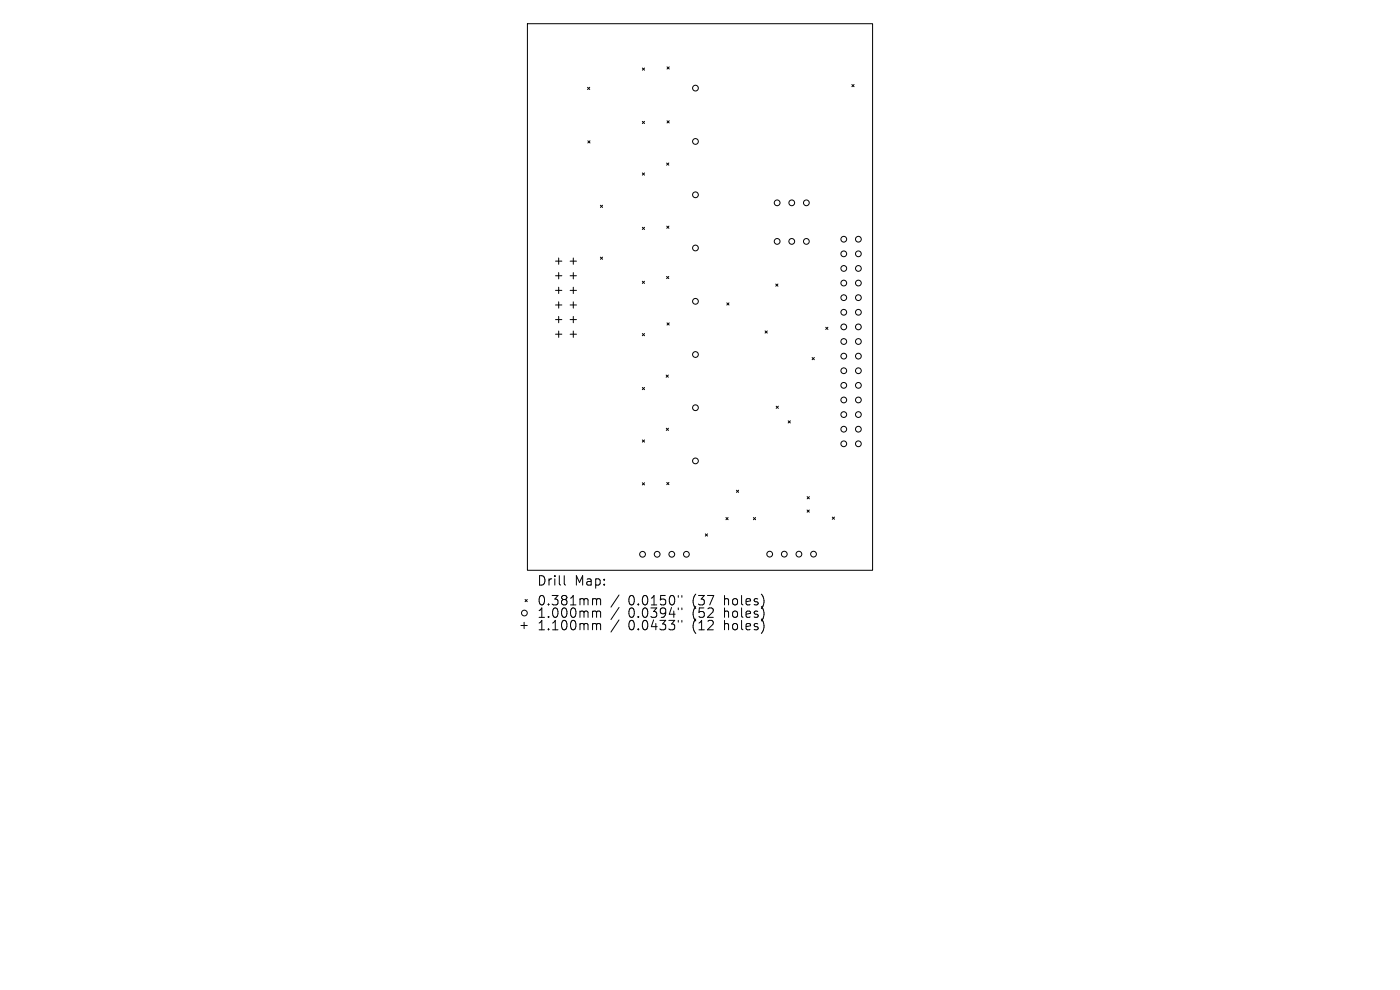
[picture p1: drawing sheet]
<svg xmlns="http://www.w3.org/2000/svg" width="297mm" height="210mm" viewBox="0 0 297 210" stroke-linecap="round" stroke-linejoin="round" font-family="sans-serif">
<defs><g id="words">
<g font-size="2.8">
<text x="113.9" y="124.5">Drill</text>
<text x="121.9" y="124.5">Map:</text>
<text x="113.9" y="128.7">0.381mm</text>
<text x="113.9" y="131.3">1.000mm</text>
<text x="133.3" y="128.7">0.0150&quot;</text>
<text x="133.3" y="131.3">0.0394&quot;</text>
<text x="147" y="128.7">(37</text>
<text x="147" y="131.3">(52</text>
<text x="153.9" y="128.7">holes)</text>
<text x="153.9" y="131.3">holes)</text>
<text x="113.9" y="134">1.100mm</text>
<text x="133.3" y="134">0.0433&quot;</text>
<text x="147" y="134">(12</text>
<text x="153.9" y="134">holes)</text>
</g>
</g></defs>
<g fill="none" stroke="#000" stroke-width=".21">
<path d="M111.9 5h73.2v116h-73.2zM124.6 18.5l.5 .5M125.1 18.5l-.5 .5M136.3 14.4l.4 .5M136.7 14.4l-.4 .5M141.5 14.2l.5 .4M142 14.2l-.5 .4M180.7 17.9l.5 .5M181.2 17.9l-.5 .5M124.7 29.9l.5 .4M125.2 29.9l-.5 .4M136.3 25.7l.4 .5"/>
<path d="M136.3 36.7l.4 .4M136.7 25.7l-.4 .5M136.7 36.7l-.4 .4M141.4 34.6l.5 .4M141.5 25.6l.5 .5M141.9 34.6l-.5 .4M142 25.6l-.5 .5M117.9 55.4h1.3M117.9 58.5h1.3M118.5 54.7v1.4M118.5 57.8v1.4M121 55.4h1.3"/>
<path d="M121 58.5h1.3M121.6 54.7v1.4M121.6 57.8v1.4M127.4 43.5l.4 .5M127.4 54.5l.4 .5M127.8 43.5l-.4 .5M127.8 54.5l-.4 .5M136.3 48.2l.4 .5M136.3 59.7l.4 .4M136.7 48.2l-.4 .5M136.7 59.7l-.4 .4M141.4 58.6l.5 .5"/>
<path d="M141.4 48l.5 .4M141.9 58.6l-.5 .5M141.9 48l-.5 .4M117.9 61.6h1.3M117.9 64.7h1.3M117.9 67.8h1.3M117.9 70.9h1.3M118.5 60.9v1.4M118.5 64v1.4M118.5 67.1v1.4M118.5 70.2v1.4M121 61.6h1.3"/>
<path d="M121 64.7h1.3M121 67.8h1.3M121 70.9h1.3M121.6 60.9v1.4M121.6 64v1.4M121.6 67.1v1.4M121.6 70.2v1.4M136.3 70.8l.4 .4M136.7 70.8l-.4 .4M141.3 79.6l.5 .4M141.5 68.5l.5 .5M141.8 79.6l-.5 .4"/>
<path d="M142 68.5l-.5 .5M154.2 64.2l.5 .5M154.7 64.2l-.5 .5M162.3 70.2l.5 .5M162.8 70.2l-.5 .5M164.6 60.2l.4 .5M165 60.2l-.4 .5M172.3 75.8l.5 .5M172.8 75.8l-.5 .5M175.2 69.4l.4 .5M175.6 69.4l-.4 .5M136.3 82.2l.4 .5"/>
<path d="M136.3 93.3l.4 .5M136.7 82.2l-.4 .5M136.7 93.3l-.4 .5M141.4 90.8l.4 .5M141.8 90.8l-.4 .5M164.7 86.2l.4 .4M165.1 86.2l-.4 .4M167.2 89.3l.5 .4M167.7 89.3l-.5 .4M136.3 102.4l.4 .5M136.7 102.4l-.4 .5M141.4 102.3l.5 .5"/>
<path d="M141.9 102.3l-.5 .5M149.6 113.3l.5 .4M150.1 113.3l-.5 .4M154 109.8l.5 .4M154.5 109.8l-.5 .4M156.2 104l.5 .5M156.7 104l-.5 .5M159.8 109.8l.5 .4M160.3 109.8l-.5 .4M171.2 108.2l.5 .5M171.2 105.4l.5 .4M171.7 108.2l-.5 .5"/>
<path d="M171.7 105.4l-.5 .4M176.6 109.7l.4 .5M177 109.7l-.4 .5M110.5 132.7h1.4M111.2 132v1.4M111.4 127.2l.5 .4M111.9 127.2l-.5 .4M119.7 122.1v1.7l.3 .3M126 127h.3l.3 .3M126 129.6l.5 .1 .1 .2M126 132.3h.3l.3 .3M126.6 127.3l.2-.3 .5 .1 .1 1.2"/>
<path d="M126.6 127.3v1M126.6 129.9v1.1M126.6 132.6v1M126.6 129.9l.2-.3 .5 .1 .1 1.3M126.6 132.6l.2-.3 .5 .1 .1 1.2M131.3 126.2l-1.7 2.6M131.3 128.9l-1.7 2.5M131.3 131.5l-1.7 2.6M143.9 126.3v.4M143.9 129v.3M143.9 131.6v.4M144.7 126.3v.4"/>
<path d="M144.7 129v.3M144.7 131.6v.4"/>
<circle cx="147.5" cy="18.7" r=".61"/>
<circle cx="147.5" cy="30" r=".61"/>
<circle cx="147.5" cy="41.3" r=".61"/>
<circle cx="147.5" cy="52.6" r=".61"/>
<circle cx="164.9" cy="51.2" r=".61"/>
<circle cx="164.9" cy="43" r=".61"/>
<circle cx="168" cy="51.2" r=".61"/>
<circle cx="168" cy="43" r=".61"/>
<circle cx="171.1" cy="51.2" r=".61"/>
<circle cx="171.1" cy="43" r=".61"/>
<circle cx="179" cy="56.9" r=".61"/>
<circle cx="179" cy="53.8" r=".61"/>
<circle cx="179" cy="50.7" r=".61"/>
<circle cx="182.1" cy="56.9" r=".61"/>
<circle cx="182.1" cy="53.8" r=".61"/>
<circle cx="182.1" cy="50.7" r=".61"/>
<circle cx="147.5" cy="63.9" r=".61"/>
<circle cx="147.5" cy="75.2" r=".61"/>
<circle cx="179" cy="69.3" r=".61"/>
<circle cx="179" cy="75.5" r=".61"/>
<circle cx="179" cy="66.2" r=".61"/>
<circle cx="179" cy="72.4" r=".61"/>
<circle cx="179" cy="60" r=".61"/>
<circle cx="179" cy="63.1" r=".61"/>
<circle cx="179" cy="78.6" r=".61"/>
<circle cx="182.1" cy="69.3" r=".61"/>
<circle cx="182.1" cy="75.5" r=".61"/>
<circle cx="182.1" cy="66.2" r=".61"/>
<circle cx="182.1" cy="60" r=".61"/>
<circle cx="182.1" cy="72.4" r=".61"/>
<circle cx="182.1" cy="63.1" r=".61"/>
<circle cx="182.1" cy="78.6" r=".61"/>
<circle cx="147.5" cy="97.8" r=".61"/>
<circle cx="147.5" cy="86.5" r=".61"/>
<circle cx="179" cy="84.8" r=".61"/>
<circle cx="179" cy="81.7" r=".61"/>
<circle cx="179" cy="87.9" r=".61"/>
<circle cx="179" cy="94.1" r=".61"/>
<circle cx="179" cy="91" r=".61"/>
<circle cx="182.1" cy="84.8" r=".61"/>
<circle cx="182.1" cy="81.7" r=".61"/>
<circle cx="182.1" cy="87.9" r=".61"/>
<circle cx="182.1" cy="94.1" r=".61"/>
<circle cx="182.1" cy="91" r=".61"/>
<circle cx="136.3" cy="117.6" r=".61"/>
<circle cx="139.4" cy="117.6" r=".61"/>
<circle cx="142.5" cy="117.6" r=".61"/>
<circle cx="145.6" cy="117.6" r=".61"/>
<circle cx="163.3" cy="117.5" r=".61"/>
<circle cx="166.4" cy="117.5" r=".61"/>
<circle cx="169.5" cy="117.5" r=".61"/>
<circle cx="172.6" cy="117.5" r=".61"/>
<circle cx="111.2" cy="130" r=".61"/>
</g>
<use href="#words"/>
</svg>
